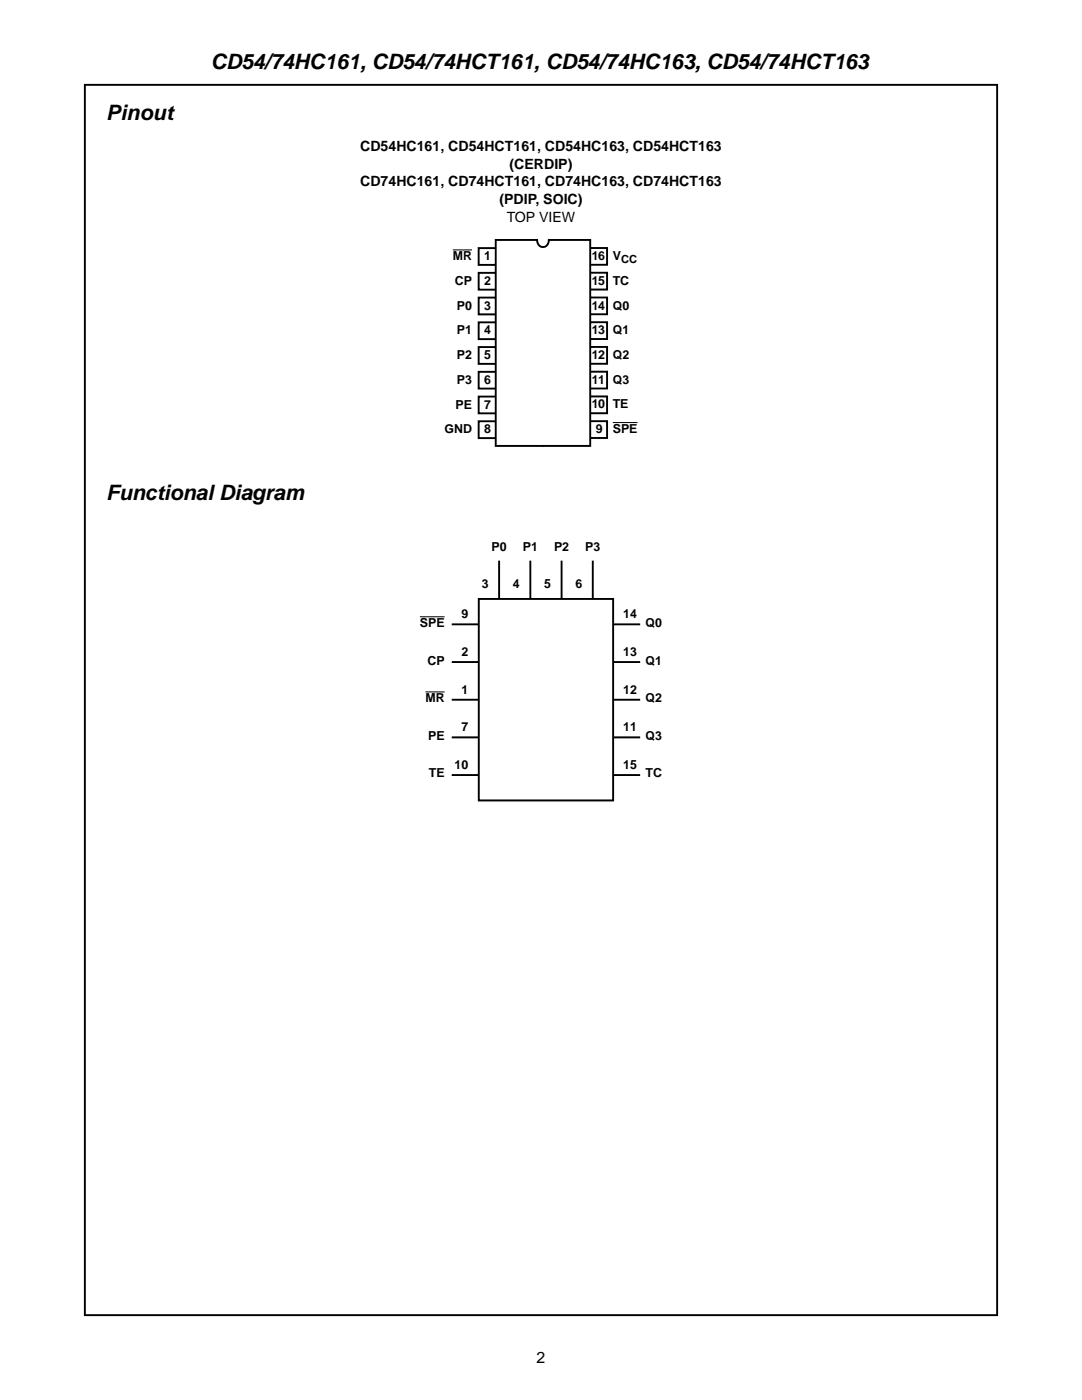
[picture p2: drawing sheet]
<svg xmlns="http://www.w3.org/2000/svg" width="216mm" height="279mm" viewBox="0 0 216 279" stroke-linecap="round" stroke-linejoin="round" font-family="sans-serif">
<defs><g id="words">
<g font-size="4.2">
<text x="42.1" y="13.8">CD54/74HC161, CD54/74HCT161, CD54/74HC163, CD54/74HCT163</text>
<text x="21.2" y="24">Pinout</text>
<text x="21.2" y="99.8">Functional Diagram</text>
</g>
<text font-size="3.2" x="107.1" y="272">2</text>
<g font-size="2.8">
<text x="71.9" y="30.1">CD54HC161, CD54HCT161, CD54HC163, CD54HCT163</text>
<text x="101.7" y="33.6">(CERDIP)</text>
<text x="71.9" y="37.2">CD74HC161, CD74HCT161, CD74HC163, CD74HCT163</text>
<text x="99.7" y="40.7">(PDIP, SOIC)</text>
<text x="101.1" y="44.2">TOP VIEW</text>
</g>
<g font-size="2.5">
<text x="90.3" y="52">MR</text>
<text x="96.6" y="52">1</text>
<text x="118.1" y="51.9">16</text>
<text x="122.3" y="51.9">V</text>
<text x="90.8" y="56.9">CP</text>
<text x="96.6" y="56.9">2</text>
<text x="118.1" y="56.9">15</text>
<text x="122.3" y="56.9">TC</text>
<text x="91.2" y="61.8">P0</text>
<text x="96.6" y="61.8">3</text>
<text x="118.1" y="61.8">14</text>
<text x="122.3" y="61.8">Q0</text>
<text x="91.2" y="66.7">P1</text>
<text x="91.2" y="71.7">P2</text>
<text x="96.6" y="66.7">4</text>
<text x="96.6" y="71.7">5</text>
<text x="118.1" y="66.7">13</text>
<text x="118.1" y="71.7">12</text>
<text x="122.3" y="66.7">Q1</text>
<text x="122.3" y="71.7">Q2</text>
<text x="91.2" y="76.6">P3</text>
<text x="96.6" y="76.6">6</text>
<text x="118.1" y="76.6">11</text>
<text x="122.3" y="76.6">Q3</text>
<text x="90.9" y="81.6">PE</text>
<text x="96.6" y="81.6">7</text>
<text x="118.1" y="81.5">10</text>
<text x="122.3" y="81.5">TE</text>
<text x="88.7" y="86.5">GND</text>
<text x="96.6" y="86.5">8</text>
<text x="118.9" y="86.4">9</text>
<text x="122.3" y="86.4">SPE</text>
<text x="98.1" y="110">P0</text>
<text x="104.3" y="110">P1</text>
<text x="110.5" y="110">P2</text>
<text x="116.8" y="110">P3</text>
<text x="96.1" y="117.4">3</text>
<text x="102.3" y="117.4">4</text>
<text x="108.6" y="117.4">5</text>
<text x="114.8" y="117.4">6</text>
<text x="83.8" y="125.2">SPE</text>
<text x="92.1" y="123.4">9</text>
<text x="124.4" y="123.4">14</text>
<text x="128.8" y="125.2">Q0</text>
<text x="92.1" y="130.9">2</text>
<text x="124.4" y="130.9">13</text>
<text x="85.3" y="132.7">CP</text>
<text x="128.8" y="132.7">Q1</text>
<text x="84.9" y="140.2">MR</text>
<text x="92.1" y="138.4">1</text>
<text x="124.4" y="138.4">12</text>
<text x="128.8" y="140.2">Q2</text>
<text x="85.4" y="147.7">PE</text>
<text x="92.1" y="145.9">7</text>
<text x="124.4" y="145.9">11</text>
<text x="128.8" y="147.7">Q3</text>
<text x="85.6" y="155.2">TE</text>
<text x="90.7" y="153.4">10</text>
<text x="124.4" y="153.4">15</text>
<text x="128.8" y="155.2">TC</text>
</g>
<text font-size="2.2" x="123.9" y="52.6">CC</text>
</g></defs>
<path d="M16.9 16.9h182.1v245.6h-182.1z" fill="none" stroke="#000" stroke-width=".38"/>
<path d="M117.8 59.4h3.3v3.3h-3.3z" fill="#fff"/>
<path d="M117.8 59.4h3.3v3.3h-3.3" fill="none" stroke="#000" stroke-width=".38"/>
<path d="M117.8 54.4h3.3v3.4h-3.3z" fill="#fff"/>
<path d="M117.8 54.4h3.3v3.4h-3.3" fill="none" stroke="#000" stroke-width=".38"/>
<path d="M117.8 49.5h3.3v3.3h-3.3z" fill="#fff"/>
<path d="M117.8 49.5h3.3v3.3h-3.3" fill="none" stroke="#000" stroke-width=".38"/>
<path d="M117.8 84.1h3.3v3.3h-3.3z" fill="#fff"/>
<path d="M117.8 84.1h3.3v3.3h-3.3" fill="none" stroke="#000" stroke-width=".38"/>
<path d="M117.8 64.3h3.3v3.4h-3.3z" fill="#fff"/>
<path d="M117.8 64.3h3.3v3.4h-3.3" fill="none" stroke="#000" stroke-width=".38"/>
<path d="M117.8 69.2h3.3v3.4h-3.3z" fill="#fff"/>
<path d="M117.8 69.2h3.3v3.4h-3.3" fill="none" stroke="#000" stroke-width=".38"/>
<path d="M117.8 74.2h3.3v3.3h-3.3z" fill="#fff"/>
<path d="M117.8 74.2h3.3v3.3h-3.3" fill="none" stroke="#000" stroke-width=".38"/>
<path d="M117.8 79.1h3.3v3.4h-3.3z" fill="#fff"/>
<path d="M117.8 79.1h3.3v3.4h-3.3" fill="none" stroke="#000" stroke-width=".38"/>
<path d="M95.5 49.5h3.4v3.4h-3.4z" fill="#fff"/>
<path d="M98.9 49.5h-3.4v3.4h3.4" fill="none" stroke="#000" stroke-width=".38"/>
<path d="M95.5 54.5h3.4v3.3h-3.4z" fill="#fff"/>
<path d="M98.9 54.5h-3.4v3.3h3.4" fill="none" stroke="#000" stroke-width=".38"/>
<path d="M95.5 59.4h3.4v3.3h-3.4z" fill="#fff"/>
<path d="M98.9 59.4h-3.4v3.3h3.4" fill="none" stroke="#000" stroke-width=".38"/>
<path d="M95.5 64.3h3.4v3.4h-3.4z" fill="#fff"/>
<path d="M98.9 64.3h-3.4v3.4h3.4" fill="none" stroke="#000" stroke-width=".38"/>
<path d="M95.5 69.3h3.4v3.3h-3.4z" fill="#fff"/>
<path d="M98.9 69.3h-3.4v3.3h3.4" fill="none" stroke="#000" stroke-width=".38"/>
<path d="M95.5 79.1h3.4v3.4h-3.4z" fill="#fff"/>
<path d="M98.9 79.1h-3.4v3.4h3.4" fill="none" stroke="#000" stroke-width=".38"/>
<path d="M95.5 74.2h3.4v3.4h-3.4z" fill="#fff"/>
<path d="M98.9 74.2h-3.4v3.4h3.4" fill="none" stroke="#000" stroke-width=".38"/>
<path d="M95.5 84.1h3.4v3.3h-3.4z" fill="#fff"/>
<path d="M98.9 84.1h-3.4v3.3h3.4" fill="none" stroke="#000" stroke-width=".38"/>
<path d="M98.9 47.9h8.1l1.2 41.1h-9.3z" fill="#fff"/>
<path d="M107 47.9h-8.1v41.1h9.3M107.2 47.9l.1 .7a1.05 1.05 0 0 0 .9 .7" fill="none" stroke="#000" stroke-width=".38"/>
<path d="M109.7 47.9h8.1v41.1h-9.3z" fill="#fff"/>
<path d="M109.5 47.9l-.2 .8a1.02 1.02 0 0 1-.8 .6M109.7 47.9h8.1v41.1h-9.3M99.6 112.1v7.4M105.8 112.1v7.4M112.1 112.1v7.4M118.3 112.1v7.4M90.3 132.1h37.2M90.3 139.6h37.2M90.3 124.6h37.2M90.3 147.2h37.2M90.3 154.7h37.2" fill="none" stroke="#000" stroke-width=".38"/>
<path d="M90.3 49.9h3.9M122.3 84.3h4.9M83.8 123.1h4.9M84.9 138.1h3.8" fill="none" stroke="#000" stroke-width=".2"/>
<path d="M95.5 119.5h26.8v40.3h-26.8z" fill-rule="evenodd" fill="#fff" stroke="#000" stroke-width=".38"/>
<use href="#words"/>
</svg>
